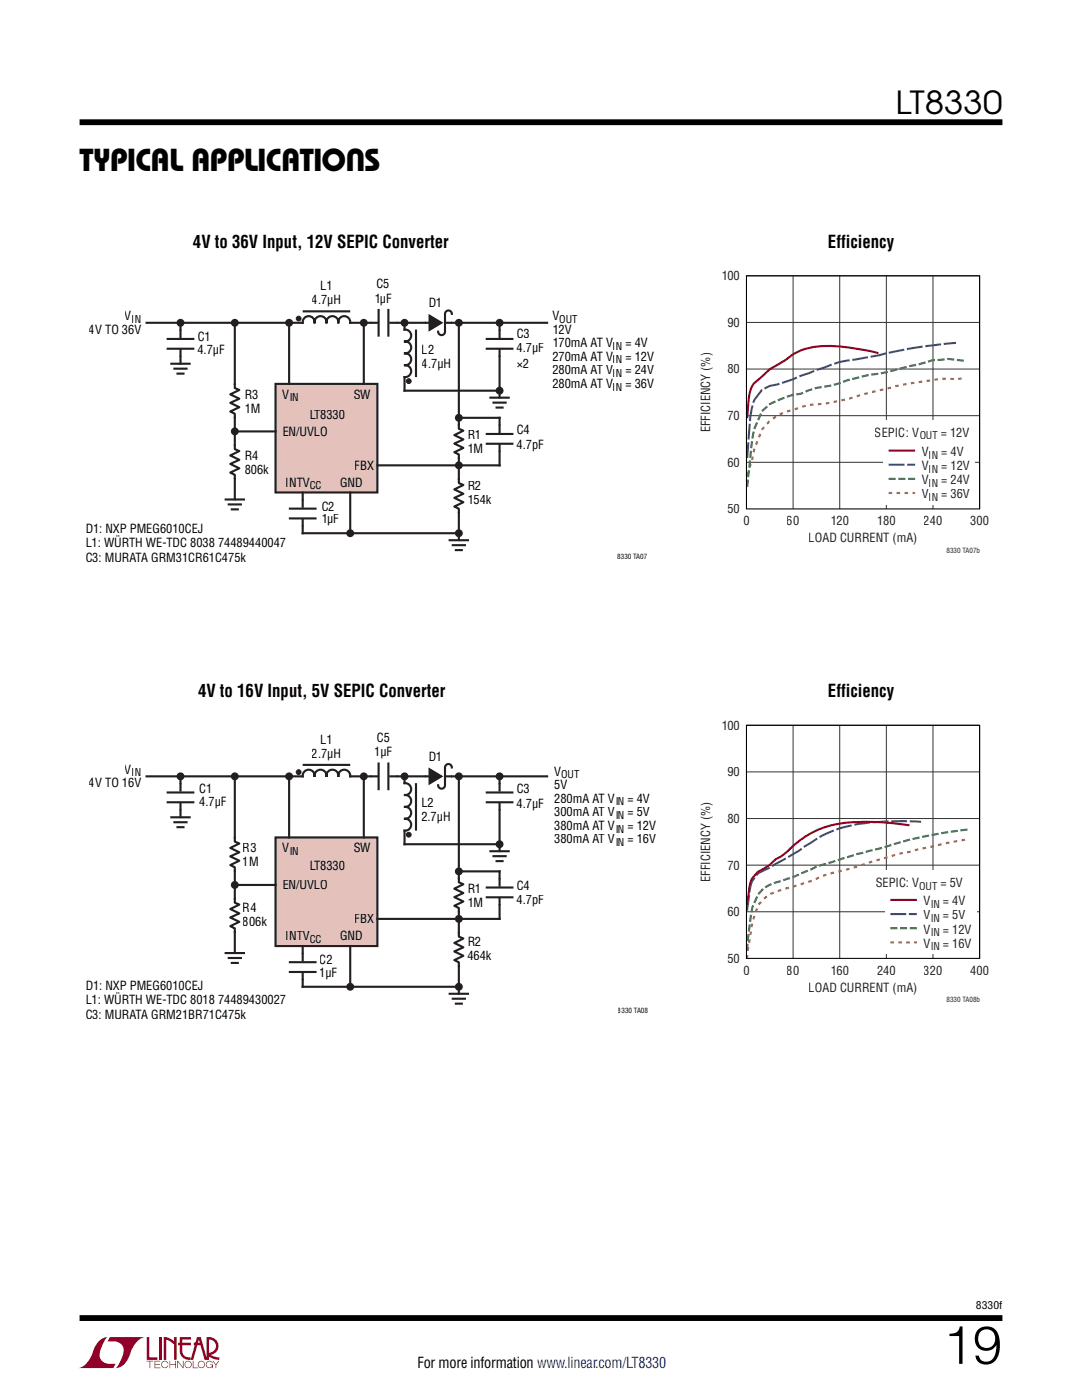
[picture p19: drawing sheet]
<svg xmlns="http://www.w3.org/2000/svg" width="216mm" height="279mm" viewBox="0 0 216 279" stroke-linecap="round" stroke-linejoin="round" font-family="sans-serif">
<defs><g id="words">
<text font-size="10.6" x="188.2" y="272.2">19</text>
<g font-size="6.3">
<text x="178.7" y="22.8">LT8330</text>
<text x="15.9" y="34.1">Typical Applications</text>
</g>
<g font-size="3.5">
<text x="38.5" y="49.5">4V to 36V Input, 12V SEPIC Converter</text>
<text x="165.2" y="49.5">Efficiency</text>
<text x="39.5" y="139.1">4V to 16V Input, 5V SEPIC Converter</text>
<text x="165.2" y="139.1">Efficiency</text>
</g>
<text font-size="3" x="83.3" y="273.1">For more information www.linear.com/LT8330</text>
<g font-size="2.5">
<text x="63.9" y="57.8">L1</text>
<text x="75.1" y="57.5">C5</text>
<text x="24.9" y="63.9">V</text>
<text x="62.2" y="60.8">4.7µH</text>
<text x="74.7" y="60.5">1µF</text>
<text x="85.5" y="61.3">D1</text>
<text x="110.2" y="63.9">V</text>
<text x="17.8" y="66.6">4V TO 36V</text>
<text x="39.4" y="70.7">4.7µF</text>
<text x="39.4" y="68.1">C1</text>
<text x="84.2" y="70.6">L2</text>
<text x="103.1" y="70.3">4.7µF</text>
<text x="103.1" y="67.4">C3</text>
<text x="110.2" y="66.6">12V</text>
<text x="110.2" y="69.3">170mA AT V</text>
<text x="124.8" y="69.3">= 4V</text>
<text x="84.2" y="73.4">4.7µH</text>
<text x="103.1" y="73.5">×2</text>
<text x="110.2" y="72">270mA AT V</text>
<text x="110.2" y="74.7">280mA AT V</text>
<text x="110.2" y="77.4">280mA AT V</text>
<text x="124.8" y="72">= 12V</text>
<text x="124.8" y="74.7">= 24V</text>
<text x="124.8" y="77.4">= 36V</text>
<text x="48.8" y="79.6">R3</text>
<text x="48.8" y="82.4">1M</text>
<text x="56.3" y="79.5">V</text>
<text x="61.8" y="83.7">LT8330</text>
<text x="70.5" y="79.5">SW</text>
<text x="56.3" y="87">EN/UVLO</text>
<text x="93.3" y="87.7">R1</text>
<text x="103.1" y="89.6">4.7pF</text>
<text x="103.1" y="86.7">C4</text>
<text x="48.8" y="91.8">R4</text>
<text x="48.8" y="94.6">806k</text>
<text x="70.8" y="93.8">FBX</text>
<text x="93.3" y="90.4">1M</text>
<text x="57" y="97.2">INTV</text>
<text x="64.1" y="101.9">C2</text>
<text x="67.9" y="97.2">GND</text>
<text x="93.3" y="97.9">R2</text>
<text x="93.3" y="100.7">154k</text>
<text x="17.1" y="106.4">D1: NXP PMEG6010CEJ</text>
<text x="64.1" y="104.5">1µF</text>
<text x="17.1" y="109.1">L1: WÜRTH WE-TDC 8038 74489440047</text>
<text x="17.1" y="112.1">C3: MURATA GRM31CR61C475k</text>
<text x="63.9" y="148.4">L1</text>
<text x="75.2" y="148.1">C5</text>
<text x="24.9" y="154.4">V</text>
<text x="62.2" y="151.2">2.7µH</text>
<text x="74.8" y="150.9">1µF</text>
<text x="85.5" y="151.8">D1</text>
<text x="110.6" y="154.8">V</text>
<text x="17.8" y="157.1">4V TO 16V</text>
<text x="39.8" y="160.9">4.7µF</text>
<text x="39.8" y="158.2">C1</text>
<text x="84.1" y="161.1">L2</text>
<text x="103.1" y="161.2">4.7µF</text>
<text x="103.1" y="158.2">C3</text>
<text x="110.6" y="157.5">5V</text>
<text x="110.6" y="160.2">280mA AT V</text>
<text x="125.2" y="160.2">= 4V</text>
<text x="84.1" y="163.9">2.7µH</text>
<text x="110.6" y="162.9">300mA AT V</text>
<text x="110.6" y="165.6">380mA AT V</text>
<text x="125.2" y="162.9">= 5V</text>
<text x="125.2" y="165.6">= 12V</text>
<text x="48.5" y="170.1">R3</text>
<text x="48.5" y="172.9">1M</text>
<text x="56.3" y="170.1">V</text>
<text x="61.8" y="173.6">LT8330</text>
<text x="70.5" y="170.1">SW</text>
<text x="110.6" y="168.3">380mA AT V</text>
<text x="125.2" y="168.3">= 16V</text>
<text x="56.3" y="177.5">EN/UVLO</text>
<text x="93.3" y="178.2">R1</text>
<text x="103.1" y="177.5">C4</text>
<text x="48.5" y="181.9">R4</text>
<text x="48.5" y="184.8">806k</text>
<text x="70.8" y="184.3">FBX</text>
<text x="93.3" y="180.9">1M</text>
<text x="103.1" y="180.5">4.7pF</text>
<text x="57" y="187.7">INTV</text>
<text x="67.9" y="187.7">GND</text>
<text x="93.3" y="188.7">R2</text>
<text x="93.3" y="191.5">464k</text>
<text x="17.1" y="197.6">D1: NXP PMEG6010CEJ</text>
<text x="63.8" y="195">1µF</text>
<text x="63.8" y="192.4">C2</text>
<text x="17.1" y="200.3">L1: WÜRTH WE-TDC 8018 74489430027</text>
<text x="17.1" y="203.3">C3: MURATA GRM21BR71C475k</text>
</g>
<g font-size="2.5" fill="#231f20">
<text x="143.9" y="55.9">100</text>
<text x="145.1" y="65.2">90</text>
<text x="145.1" y="74.5">80</text>
<text x="145.1" y="83.8">70</text>
<text x="141.7" y="86.3" transform="rotate(-90 141.7 86.3)">EFFICIENCY (%)</text>
<text x="174.6" y="87.2">SEPIC: V</text>
<text x="187.7" y="87.2">= 12V</text>
<text x="145.1" y="93.1">60</text>
<text x="183.9" y="91">V</text>
<text x="183.9" y="93.8">V</text>
<text x="187.8" y="91">= 4V</text>
<text x="187.8" y="93.8">= 12V</text>
<text x="183.9" y="96.6">V</text>
<text x="183.9" y="99.4">V</text>
<text x="187.8" y="96.6">= 24V</text>
<text x="187.8" y="99.4">= 36V</text>
<text x="145.1" y="102.4">50</text>
<text x="148.3" y="104.8">0</text>
<text x="157" y="104.8">60</text>
<text x="165.7" y="104.8">120</text>
<text x="175" y="104.8">180</text>
<text x="184.3" y="104.8">240</text>
<text x="193.6" y="104.8">300</text>
<text x="161.4" y="108.2">LOAD CURRENT (mA)</text>
<text x="143.9" y="145.6">100</text>
<text x="145.1" y="154.9">90</text>
<text x="145.1" y="164.2">80</text>
<text x="145.1" y="173.5">70</text>
<text x="141.7" y="176" transform="rotate(-90 141.7 176)">EFFICIENCY (%)</text>
<text x="174.7" y="177">SEPIC: V</text>
<text x="187.7" y="177">= 5V</text>
<text x="145.1" y="182.8">60</text>
<text x="184.3" y="180.7">V</text>
<text x="184.3" y="183.5">V</text>
<text x="188.2" y="180.7">= 4V</text>
<text x="188.2" y="183.5">= 5V</text>
<text x="184.3" y="186.3">V</text>
<text x="184.3" y="189.1">V</text>
<text x="188.2" y="186.3">= 12V</text>
<text x="188.2" y="189.1">= 16V</text>
<text x="145.1" y="192.2">50</text>
<text x="148.3" y="194.5">0</text>
<text x="157" y="194.5">80</text>
<text x="161.4" y="197.9">LOAD CURRENT (mA)</text>
<text x="165.7" y="194.5">160</text>
<text x="175" y="194.5">240</text>
<text x="184.3" y="194.5">320</text>
<text x="193.6" y="194.5">400</text>
</g>
<g font-size="2.1">
<text x="26.3" y="64.4">IN</text>
<text x="111.6" y="64.4">OUT</text>
<text x="122.3" y="69.8">IN</text>
<text x="122.3" y="72.5">IN</text>
<text x="122.3" y="75.3">IN</text>
<text x="122.3" y="78">IN</text>
<text x="57.7" y="80.1">IN</text>
<text x="61.8" y="97.7">CC</text>
<text x="26.3" y="155">IN</text>
<text x="112" y="155.3">OUT</text>
<text x="122.7" y="160.7">IN</text>
<text x="122.7" y="163.4">IN</text>
<text x="122.7" y="166.1">IN</text>
<text x="57.7" y="170.6">IN</text>
<text x="122.7" y="168.9">IN</text>
<text x="61.8" y="188.2">CC</text>
<text x="194.7" y="261.2">8330f</text>
</g>
<g font-size="2.1" fill="#231f20">
<text x="183.5" y="87.7">OUT</text>
<text x="185.3" y="91.5">IN</text>
<text x="185.3" y="94.3">IN</text>
<text x="185.3" y="97.2">IN</text>
<text x="185.3" y="100">IN</text>
<text x="183.4" y="177.6">OUT</text>
<text x="185.7" y="181.2">IN</text>
<text x="185.7" y="184">IN</text>
<text x="185.7" y="186.8">IN</text>
<text x="185.7" y="189.7">IN</text>
</g>
<g font-size="1.4">
<text x="123.2" y="111.5">8330 TA07</text>
<text x="123.3" y="202.2">8330 TA08</text>
</g>
<g font-size="1.4" fill="#231f20">
<text x="188.9" y="110.3">8330 TA07b</text>
<text x="188.9" y="200">8330 TA08b</text>
</g>
</g></defs>
<g fill="#910028">
<path d="M29.3 266.8h.5v4.1h1.6v.5h-2.1z"/>
<path d="M20 267.4l1-.5h.5h-.1a6.2 6.2 0 0 0-1.5 4 2.58 2.58 0 0 0 3.2 1.3l-.5 .8h-7a4.9 4.9 0 0 0 3.1-3.8l.4-.7z"/>
<path d="M21.9 266.9h7a4.9 4.9 0 0 0-3.1 3.7 3.2 3.2 0 0 1-2.7 2.4h.1a6.2 6.2 0 0 0 1.4-4.1 2.58 2.58 0 0 0-3.1-1.2z"/>
<path d="M31.8 266.8h.5v4.6h-.5z"/>
<path d="M32.7 266.8l1 .2 1 .7v-.9h.5v4.6h-.5v-3.1l-1.5-.9v4h-.5z"/>
<path d="M29.3 271.6h1.3v.1h-.6v1.3h-.2v-1.3h-.5z"/>
<path d="M30.8 271.6h1.2v.1h-1v.5h.9v.2h-.9v.5h1v.1h-1.2z"/>
<path d="M33.8 271.6h.2v.6h1v-.6h.1v1.4h-.1v-.6h-1v.6h-.2z"/>
<path d="M35.4 271.6h.1l1 1.2v-1.2h.1v1.4l-1.1-1.2v1.2h-.1z"/>
<path d="M38.5 271.6h.1v1.3h.9v.1h-1z"/>
<path d="M42.4 271.6h.1l.6 .7 .5-.7h.2l-.7 .8v.6h-.1v-.6z"/>
<path d="M35.9 266.8h2.2v.5h-1.7v.7h1.7v.5h-1.7v1.1a1.32 1.32 0 0 0 1.6 1.3v.5l1.3-4.6h.8l1.1 4.1v-4.1a1.84 1.84 0 0 1 2.3 1.4 1.84 1.84 0 0 1-1.4 2.2l.7 .4 1 .1v.5l-1.2-.2-1.1-.6v-.6a1.34 1.34 0 0 0 1.6-1.2 1.34 1.34 0 0 0-1.4-1.5v4.1h-.9l-.8-2.9h-1.3v-.5h1.2l-.2-.7-1.1 4.1a2.06 2.06 0 0 1-2.7-1.3v-1.6h-.4v-.5h.4z"/>
<path d="M37 271.8a.72 .72 0 0 1 1.2 .1 .72 .72 0 0 1-.4 1.1 .72 .72 0 0 1-1-.7h.2a.59 .59 0 0 0 .8 .5 .59 .59 0 0 0 .2-.9 .59 .59 0 0 0-1 .2v.2h-.2z"/>
<path d="M39.7 271.8a.72 .72 0 0 1 1.1 .1 .72 .72 0 0 1-.4 1.1 .72 .72 0 0 1-.9-.7h.1a.59 .59 0 0 0 .8 .5 .59 .59 0 0 0 .2-.9 .59 .59 0 0 0-1 .2v.2h-.1z"/>
<path d="M41.3 271.8a.72 .72 0 0 1 1.2 .2h-.2a.59 .59 0 0 0-.9-.1 .59 .59 0 0 0 .1 .9 .59 .59 0 0 0 .9-.4h-.5v-.1h.6v.7h-.1v-.3a.73 .73 0 0 1-1.1 .2 .73 .73 0 0 1 0-1.1z"/>
<path d="M32.4 271.8a.71 .71 0 0 1 1.2 .3h-.1a.59 .59 0 0 0-.9-.3 .59 .59 0 0 0-.1 1 .59 .59 0 0 0 .9-.3h.2a.73 .73 0 0 1-1.1 .4 .73 .73 0 0 1-.1-1.1z"/>
</g>
<path d="M15.9 24.4h184.1M15.9 263h184.1" fill="none" stroke="#000" stroke-width="1.2" stroke-linecap="butt"/>
<path d="M55 76.6h20.3v21.7h-20.3z" fill="#e5c1bc"/>
<g fill="none" stroke="#231f20" stroke-width=".42">
<path d="M34.2 72.6h3.6M34.8 73.6h2.4M35.4 74.6h1.2M55 76.6h20.3v21.7h-20.3zM97.9 79.4h3.6M45 99.7h3.7M98.5 80.4h2.4M99.1 81.3h1.2M45.6 100.7h2.5M46.3 101.7h1.1M89.7 107.8h3.7M90.3 108.8h2.5"/>
<path d="M91 109.8h1.2"/>
</g>
<path d="M85.7 63l2.4 1.4-2.4 1.4z" fill="#231f20"/>
<g fill="none" stroke="#231f20" stroke-width=".42">
<path d="M33.2 67.6h5.6M33.2 69.6h5.6M36 65.8v1.7M36 69.5v1.7M73.9 64.4h1.7M75.5 61.7v5.5M77.5 61.7v5.5M77.7 64.4h1.7M84.8 64.4h1M85.7 63l2.4 1.4-2.4 1.4zM88.9 64.4h1.3M90.2 62.6a.69 .69 0 0 0-.7-.6 .69 .69 0 0 0-.7 .7v3.5a.69 .69 0 0 1-.7 .7 .69 .69 0 0 1-.7-.7"/>
<path d="M96.9 67.6h5.6M96.9 69.6h5.6M99.7 65.8v1.7M99.7 69.5v1.7M60.4 99.6v1.7M91.6 95.6v.8l.9 .4-1.8 .9 1.8 .8-1.8 .9 1.8 .8-1.8 .9 .9 .4v.9M91.6 84.7v.9l.9 .4-1.8 .8 1.8 .9-1.8 .8 1.8 .9-1.8 .9 .9 .4v.8M96.9 86.6h5.6M96.9 88.6h5.6M99.7 84.7v1.7M99.7 88.5v1.7M57.6 101.5h5.6"/>
<path d="M57.6 103.5h5.6M60.4 103.4v1.7"/>
</g>
<circle cx="59.6" cy="63.6" r=".48" fill="#231f20"/>
<circle cx="59.6" cy="63.6" r=".48" fill="none" stroke="#231f20" stroke-width=".2"/>
<path d="M60.4 62.1h9.5M60.4 64.6a1.22 1.22 0 0 1 1.1-1.5 1.22 1.22 0 0 1 1.3 1.4 1.21 1.21 0 0 1 1.2-1.4 1.21 1.21 0 0 1 1.1 1.4 1.21 1.21 0 0 1 1.2-1.4 1.21 1.21 0 0 1 1.2 1.4 1.22 1.22 0 0 1 1.3-1.4 1.22 1.22 0 0 1 1.1 1.5" fill="none" stroke="#231f20" stroke-width=".42"/>
<circle cx="81.6" cy="76.1" r=".48" fill="#231f20"/>
<circle cx="81.6" cy="76.1" r=".48" fill="none" stroke="#231f20" stroke-width=".2"/>
<g fill="none" stroke="#231f20" stroke-width=".42">
<path d="M29.2 64.4h31.2M36 64.4v1.4M36 71.2v1.3M46.9 64.4v13l.9 .4-1.8 .9 1.8 .9-1.8 .8 1.8 .9-1.8 .8 .9 .5v7l.9 .4-1.8 .9 1.8 .9-1.8 .8 1.8 .9-1.8 .8 .9 .5v4.8M57.7 64.4v12.2M69.9 64.4h4M72.6 64.4v12.2M79.4 64.4h5.4M80.5 65.8a1.22 1.22 0 0 1 1.5 1.1 1.22 1.22 0 0 1-1.4 1.2 1.21 1.21 0 0 1 1.4 1.2 1.21 1.21 0 0 1-1.4 1.2 1.21 1.21 0 0 1 1.4 1.2 1.21 1.21 0 0 1-1.4 1.2 1.22 1.22 0 0 1 1.4 1.2 1.22 1.22 0 0 1-1.5 1.2M80.7 64.4v1.4M80.7 75.3v2.7h19M83 65.8v9.5"/>
<path d="M90.2 64.4h19M91.6 64.4v20.3M99.7 64.4v1.4M99.7 71.2v8.1M46.9 86.1h8.1M60.4 98.3v1.3M69.9 98.3v8.1M91.6 83.4h8.1v1.3M91.6 91.5v4.1M99.7 90.2v2.7h-24.4M60.4 105.1v1.3h31.2M91.6 102.4v5.4"/>
</g>
<circle cx="36" cy="64.4" r=".58" fill="#231f20"/>
<circle cx="36" cy="64.4" r=".58" fill="none" stroke="#231f20" stroke-width=".42"/>
<circle cx="46.9" cy="64.4" r=".58" fill="#231f20"/>
<circle cx="46.9" cy="64.4" r=".58" fill="none" stroke="#231f20" stroke-width=".42"/>
<circle cx="57.7" cy="64.4" r=".58" fill="#231f20"/>
<circle cx="57.7" cy="64.4" r=".58" fill="none" stroke="#231f20" stroke-width=".42"/>
<circle cx="72.6" cy="64.4" r=".58" fill="#231f20"/>
<circle cx="72.6" cy="64.4" r=".58" fill="none" stroke="#231f20" stroke-width=".42"/>
<circle cx="80.7" cy="64.4" r=".58" fill="#231f20"/>
<circle cx="80.7" cy="64.4" r=".58" fill="none" stroke="#231f20" stroke-width=".42"/>
<circle cx="91.6" cy="64.4" r=".58" fill="#231f20"/>
<circle cx="91.6" cy="64.4" r=".58" fill="none" stroke="#231f20" stroke-width=".42"/>
<circle cx="99.7" cy="64.4" r=".58" fill="#231f20"/>
<circle cx="99.7" cy="64.4" r=".58" fill="none" stroke="#231f20" stroke-width=".42"/>
<circle cx="99.7" cy="78" r=".58" fill="#231f20"/>
<circle cx="99.7" cy="78" r=".58" fill="none" stroke="#231f20" stroke-width=".42"/>
<circle cx="91.6" cy="83.4" r=".58" fill="#231f20"/>
<circle cx="91.6" cy="83.4" r=".58" fill="none" stroke="#231f20" stroke-width=".42"/>
<circle cx="46.9" cy="86.1" r=".58" fill="#231f20"/>
<circle cx="46.9" cy="86.1" r=".58" fill="none" stroke="#231f20" stroke-width=".42"/>
<circle cx="91.6" cy="92.9" r=".58" fill="#231f20"/>
<circle cx="91.6" cy="92.9" r=".58" fill="none" stroke="#231f20" stroke-width=".42"/>
<circle cx="69.9" cy="106.4" r=".58" fill="#231f20"/>
<circle cx="69.9" cy="106.4" r=".58" fill="none" stroke="#231f20" stroke-width=".42"/>
<circle cx="91.6" cy="106.4" r=".58" fill="#231f20"/>
<circle cx="91.6" cy="106.4" r=".58" fill="none" stroke="#231f20" stroke-width=".42"/>
<path d="M55 167.1h20.3v21.7h-20.3z" fill="#e5c1bc"/>
<g fill="none" stroke="#231f20" stroke-width=".42">
<path d="M34.2 163.1h3.6M34.8 164.1h2.4M35.4 165.1h1.2M55 167.1h20.3v21.7h-20.3zM97.9 169.9h3.6M98.5 170.9h2.4M99.1 171.9h1.2M45 190.2h3.7M45.6 191.2h2.5M46.3 192.2h1.1M89.7 198.3h3.7M90.3 199.3h2.5"/>
<path d="M91 200.3h1.2"/>
</g>
<path d="M85.7 153.5l2.4 1.4-2.4 1.4z" fill="#231f20"/>
<g fill="none" stroke="#231f20" stroke-width=".42">
<path d="M33.2 158.2h5.6M36 156.3v1.7M73.9 154.9h1.7M75.5 152.2v5.5M77.5 152.2v5.5M77.7 154.9h1.7M84.8 154.9h1M85.7 153.5l2.4 1.4-2.4 1.4zM88.9 154.9h1.3M90.2 153.2a.69 .69 0 0 0-.7-.7 .69 .69 0 0 0-.7 .7v3.5a.69 .69 0 0 1-.7 .7 .69 .69 0 0 1-.7-.7M96.9 158.2h5.6M99.7 156.3v1.7"/>
<path d="M33.2 160.1h5.6M36 160v1.7M91.6 175.3v.8l.9 .4-1.8 .9 1.8 .8-1.8 .8 1.8 .9-1.8 .9 .9 .4v.8M96.9 160.1h5.6M96.9 177.1h5.6M96.9 179.1h5.6M99.7 160v1.7M99.7 175.3v1.7M99.7 179v1.7M57.6 192h5.6M57.6 194h5.6M60.4 190.2v1.7"/>
<path d="M60.4 193.9v1.7M91.6 186.1v.8l.9 .4-1.8 .9 1.8 .9-1.8 .8 1.8 .8-1.8 .9 .9 .4v.9"/>
</g>
<circle cx="59.6" cy="154.1" r=".48" fill="#231f20"/>
<circle cx="59.6" cy="154.1" r=".48" fill="none" stroke="#231f20" stroke-width=".2"/>
<path d="M60.4 152.7h9.5M60.4 155.2a1.22 1.22 0 0 1 1.1-1.6 1.22 1.22 0 0 1 1.3 1.5 1.21 1.21 0 0 1 1.2-1.5 1.21 1.21 0 0 1 1.1 1.5 1.21 1.21 0 0 1 1.2-1.5 1.21 1.21 0 0 1 1.2 1.5 1.22 1.22 0 0 1 1.3-1.5 1.22 1.22 0 0 1 1.1 1.6" fill="none" stroke="#231f20" stroke-width=".42"/>
<circle cx="81.6" cy="166.6" r=".48" fill="#231f20"/>
<circle cx="81.6" cy="166.6" r=".48" fill="none" stroke="#231f20" stroke-width=".2"/>
<g fill="none" stroke="#231f20" stroke-width=".42">
<path d="M29.2 154.9h31.2M36 154.9v1.4M46.9 154.9v13.1l.9 .3-1.8 .9 1.8 .9-1.8 .8 1.8 .9-1.8 .8 .9 .5v7.1l.9 .3-1.8 .9 1.8 .9-1.8 .8 1.8 .9-1.8 .8 .9 .5v4.9M57.7 154.9v12.2M69.9 154.9h4M72.6 154.9v12.2M79.4 154.9h5.4M80.5 156.3a1.22 1.22 0 0 1 1.5 1.1 1.22 1.22 0 0 1-1.4 1.3 1.21 1.21 0 0 1 1.4 1.1 1.21 1.21 0 0 1-1.4 1.2 1.21 1.21 0 0 1 1.4 1.2 1.21 1.21 0 0 1-1.4 1.2 1.22 1.22 0 0 1 1.4 1.2 1.22 1.22 0 0 1-1.5 1.2M80.7 154.9v1.4M83 156.3v9.5M90.2 154.9h19M91.6 154.9v20.4"/>
<path d="M99.7 154.9v1.4M36 161.7v1.4M46.9 176.6h8.1M80.7 165.8v2.7h19M91.6 173.9h8.1v1.4M99.7 161.7v8.1M60.4 188.8v1.4M60.4 195.6v1.3h31.2M69.9 188.8v8.1M91.6 182v4.1M91.6 192.9v5.4M99.7 180.7v2.7h-24.4"/>
</g>
<circle cx="36" cy="154.9" r=".58" fill="#231f20"/>
<circle cx="36" cy="154.9" r=".58" fill="none" stroke="#231f20" stroke-width=".42"/>
<circle cx="46.9" cy="154.9" r=".58" fill="#231f20"/>
<circle cx="46.9" cy="154.9" r=".58" fill="none" stroke="#231f20" stroke-width=".42"/>
<circle cx="57.7" cy="154.9" r=".58" fill="#231f20"/>
<circle cx="57.7" cy="154.9" r=".58" fill="none" stroke="#231f20" stroke-width=".42"/>
<circle cx="72.6" cy="154.9" r=".58" fill="#231f20"/>
<circle cx="72.6" cy="154.9" r=".58" fill="none" stroke="#231f20" stroke-width=".42"/>
<circle cx="80.7" cy="154.9" r=".58" fill="#231f20"/>
<circle cx="80.7" cy="154.9" r=".58" fill="none" stroke="#231f20" stroke-width=".42"/>
<circle cx="91.6" cy="154.9" r=".58" fill="#231f20"/>
<circle cx="91.6" cy="154.9" r=".58" fill="none" stroke="#231f20" stroke-width=".42"/>
<circle cx="99.7" cy="154.9" r=".58" fill="#231f20"/>
<circle cx="99.7" cy="154.9" r=".58" fill="none" stroke="#231f20" stroke-width=".42"/>
<circle cx="99.7" cy="168.5" r=".58" fill="#231f20"/>
<circle cx="99.7" cy="168.5" r=".58" fill="none" stroke="#231f20" stroke-width=".42"/>
<circle cx="91.6" cy="173.9" r=".58" fill="#231f20"/>
<circle cx="91.6" cy="173.9" r=".58" fill="none" stroke="#231f20" stroke-width=".42"/>
<circle cx="46.9" cy="176.6" r=".58" fill="#231f20"/>
<circle cx="46.9" cy="176.6" r=".58" fill="none" stroke="#231f20" stroke-width=".42"/>
<circle cx="91.6" cy="183.4" r=".58" fill="#231f20"/>
<circle cx="91.6" cy="183.4" r=".58" fill="none" stroke="#231f20" stroke-width=".42"/>
<circle cx="69.9" cy="196.9" r=".58" fill="#231f20"/>
<circle cx="69.9" cy="196.9" r=".58" fill="none" stroke="#231f20" stroke-width=".42"/>
<circle cx="91.6" cy="196.9" r=".58" fill="#231f20"/>
<circle cx="91.6" cy="196.9" r=".58" fill="none" stroke="#231f20" stroke-width=".42"/>
<path d="M148.9 55h46.6v46.6M158.3 55v46.6M167.6 55v46.6M176.9 55v46.6M186.2 55v46.6M148.9 73.7h46.6M148.9 64.3h46.6M148.9 92.3h46.6M148.9 83h46.6" fill="none" stroke="#323232" stroke-width=".2"/>
<g fill="#fff">
<path d="M173.4 83.8h21v4.6h-21z"/>
<path d="M176.3 87.7h18.3v13h-18.3z"/>
</g>
<path d="M175.3 70.5a39.3 39.3 0 0 0-12.1-1.4 11.2 11.2 0 0 0-6.5 2.8l-3.1 1.8-3.1 2.8-.6 1a11.7 11.7 0 0 0-.6 3.7l-.2 2.3M177.3 89.9h5.3" fill="none" stroke="#900027" stroke-width=".42"/>
<path d="M149.1 91.4l.2-3.1a33.6 33.6 0 0 1 1.2-8.5l1.5-2 1.6-.8a27.4 27.4 0 0 0 6.2-2l4.6-1.6a17 17 0 0 1 6.2-1.6l3.1-.6a119 119 0 0 1 14-2.5l3.1-.3M177.3 92.7h5.3" fill="none" stroke="#3a53a4" stroke-width=".42" stroke-dasharray="3.2 .5" stroke-linecap="butt"/>
<path d="M149.1 97.2l.9-8.7a15.9 15.9 0 0 1 2-6.4l1.6-1.5a17.4 17.4 0 0 1 6.2-2 16 16 0 0 1 6.2-1.7 47.1 47.1 0 0 1 10.7-2.6l6.3-1.5 3.1-.9 3.1-.3 3.1 .4M177.3 95.6h5.3" fill="none" stroke="#37864b" stroke-width=".42" stroke-dasharray="1.4 .5" stroke-linecap="butt"/>
<path d="M149.1 96.4a11.6 11.6 0 0 1 .9-4.4l.5-2.3 1.5-4a9.5 9.5 0 0 1 6.2-3.9l3.1-1a37.1 37.1 0 0 0 10.9-2.1l3.1-.8a94.3 94.3 0 0 1 12.4-2.3l3.1 .1 1.5-.2M177.3 98.4h5.3" fill="none" stroke="#b67334" stroke-width=".42" stroke-dasharray=".7 .9" stroke-linecap="butt"/>
<path d="M148.9 55h46.6v46.6h-46.6z" fill="none" stroke="#000" stroke-width=".21"/>
<path d="M148.9 144.7h46.6v46.6M148.9 154.1h46.6M158.3 144.7v46.6M167.6 144.7v46.6M176.9 144.7v46.6M186.2 144.7v46.6M148.9 172.7h46.6M148.9 163.4h46.6M148.9 182h46.6" fill="none" stroke="#323232" stroke-width=".2"/>
<path d="M176.6 177.4h18.3v13h-18.3z" fill="#fff"/>
<path d="M177.7 179.6h5.2" fill="none" stroke="#900027" stroke-width=".42"/>
<path d="M177.7 182.4h5.2" fill="none" stroke="#3a53a4" stroke-width=".42" stroke-dasharray="3.2 .5" stroke-linecap="butt"/>
<path d="M177.7 185.2h5.2" fill="none" stroke="#37864b" stroke-width=".42" stroke-dasharray="1.4 .5" stroke-linecap="butt"/>
<path d="M149.1 191.3l.7-5a20.6 20.6 0 0 1 1.5-5.6 7.2 7.2 0 0 1 4.6-3.1l1.9-.5a32.6 32.6 0 0 0 6.2-2.3l6.3-1.6a112.8 112.8 0 0 1 14.9-4.1l3.7-.8 4.2-.8M177.7 188.1h5.2" fill="none" stroke="#b67334" stroke-width=".42" stroke-dasharray=".7 .9" stroke-linecap="butt"/>
<path d="M173.3 173.7h19.7v4.6h-19.7z" fill="#fff"/>
<path d="M149.1 189.8l.6-6.2a12.7 12.7 0 0 1 1.6-5.1 7.5 7.5 0 0 1 4.6-2.7l2.3-.7 1.2-.6a46.6 46.6 0 0 1 8.3-3l3.3-1.1 4.2-1a87.1 87.1 0 0 1 17.9-3.8" fill="none" stroke="#37864b" stroke-width=".42" stroke-dasharray="1.4 .5" stroke-linecap="butt"/>
<path d="M149.1 181.8a30.5 30.5 0 0 1 1-6l1.2-1.5 1.1-.6a91.7 91.7 0 0 0 10.5-6.2 25.6 25.6 0 0 1 12.8-3.5l4.6-.1 3.5 .1" fill="none" stroke="#3a53a4" stroke-width=".42" stroke-dasharray="3.2 .5" stroke-linecap="butt"/>
<path d="M181.5 164.7a45.5 45.5 0 0 0-15.1-.1 18 18 0 0 0-9.3 5.4l-1.2 .9-1.1 .6-1.2 1.1-1.2 .8a5.1 5.1 0 0 0-3 5.1l-.3 2.1" fill="none" stroke="#900027" stroke-width=".42"/>
<path d="M148.9 144.7h46.6v46.6h-46.6z" fill="none" stroke="#000" stroke-width=".21"/>
<use href="#words"/>
</svg>
